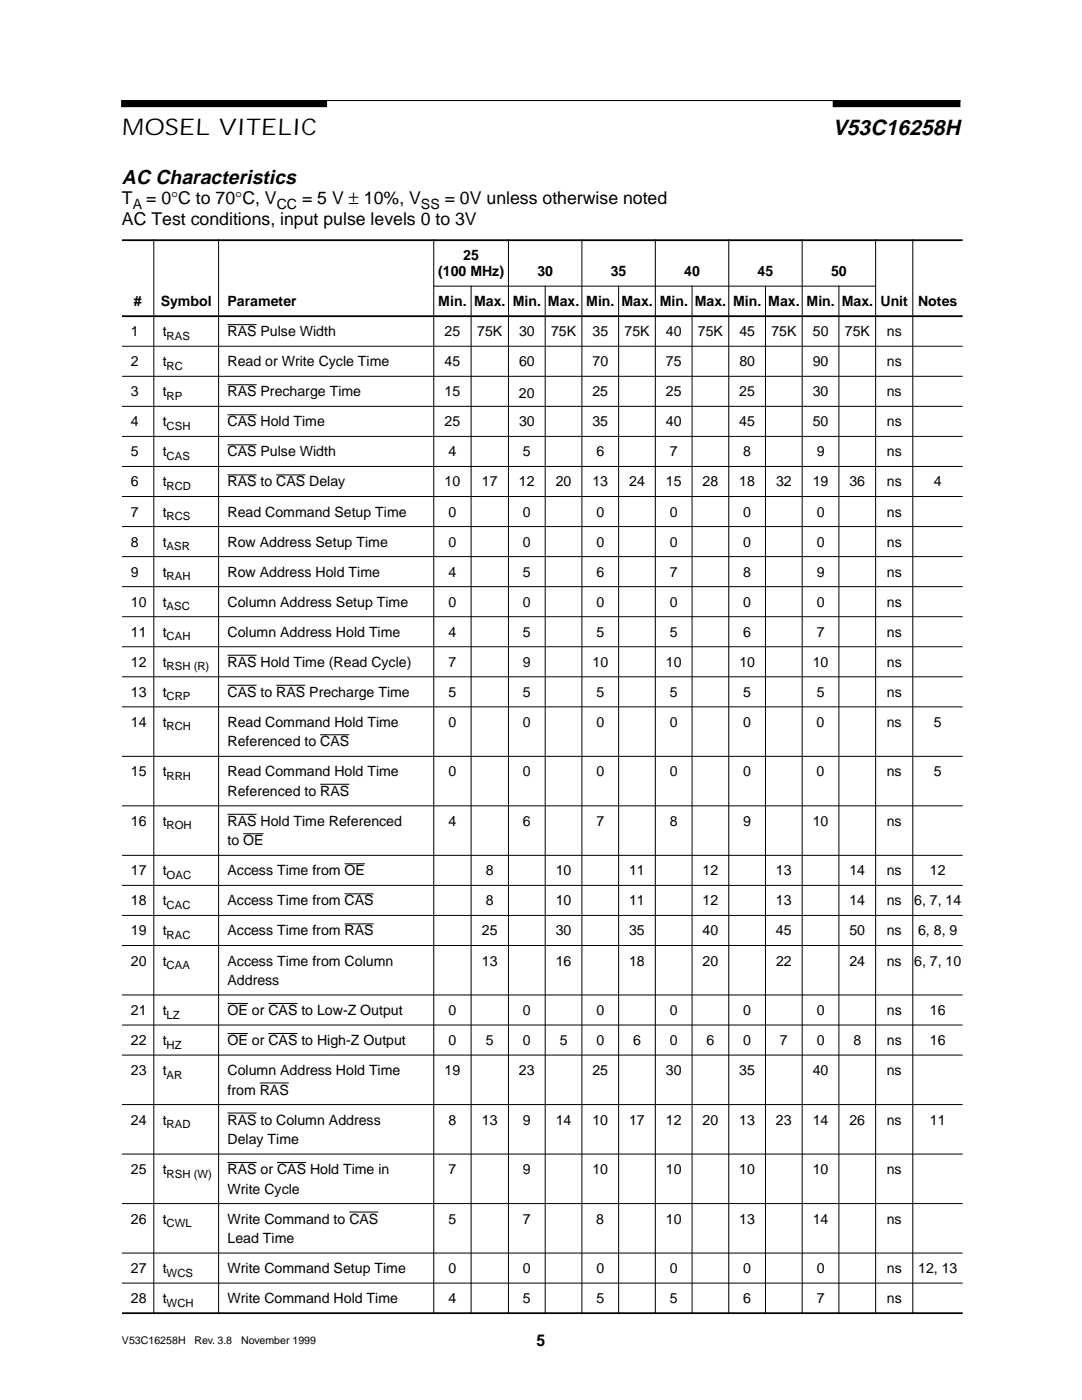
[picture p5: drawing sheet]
<svg xmlns="http://www.w3.org/2000/svg" width="216mm" height="279mm" viewBox="0 0 216 279" stroke-linecap="round" stroke-linejoin="round" font-family="sans-serif">
<defs><g id="words">
<text font-size="4.6" x="24.3" y="27">MOSEL VITELIC</text>
<text font-size="4.3" x="166.1" y="27">V53C16258H</text>
<text font-size="4" x="24.3" y="36.8">AC Characteristics</text>
<g font-size="3.5">
<text x="24.3" y="40.8">T</text>
<text x="29.2" y="40.8">= 0°C to 70°C, V</text>
<text x="60.3" y="40.8">= 5 V ± 10%, V</text>
<text x="88.7" y="40.8">= 0V unless otherwise noted</text>
<text x="24.3" y="45">AC Test conditions, input pulse levels 0 to 3V</text>
</g>
<text font-size="3.2" x="107.1" y="268.6">5</text>
<g font-size="2.8">
<text x="26.5" y="41.6">A</text>
<text x="55.2" y="41.6">CC</text>
<text x="84" y="41.6">SS</text>
<text x="92.4" y="51.9">25</text>
<text x="87.4" y="55.1">(100 MHz)</text>
<text x="107.2" y="55.1">30</text>
<text x="121.9" y="55.1">35</text>
<text x="136.5" y="55.1">40</text>
<text x="151.2" y="55.1">45</text>
<text x="165.8" y="55.1">50</text>
<text x="26.7" y="61.1">#</text>
<text x="32.1" y="61.1">Symbol</text>
<text x="45.4" y="61.1">Parameter</text>
<text x="87.5" y="61.1">Min.</text>
<text x="94.6" y="61.1">Max.</text>
<text x="102.3" y="61.1">Min.</text>
<text x="109.3" y="61.1">Max.</text>
<text x="117" y="61.1">Min.</text>
<text x="124" y="61.1">Max.</text>
<text x="131.6" y="61.1">Min.</text>
<text x="138.6" y="61.1">Max.</text>
<text x="146.3" y="61.1">Min.</text>
<text x="153.3" y="61.1">Max.</text>
<text x="160.9" y="61.1">Min.</text>
<text x="168" y="61.1">Max.</text>
<text x="175.7" y="61.1">Unit</text>
<text x="183.2" y="61.1">Notes</text>
<text x="26.1" y="67.1">1</text>
<text x="32.5" y="67.1">t</text>
<text x="45.4" y="67.1">RAS Pulse Width</text>
<text x="88.7" y="67.1">25</text>
<text x="95.2" y="67.1">75K</text>
<text x="103.6" y="67.1">30</text>
<text x="110" y="67.1">75K</text>
<text x="118.2" y="67.1">35</text>
<text x="124.6" y="67.1">75K</text>
<text x="132.9" y="67.1">40</text>
<text x="139.3" y="67.1">75K</text>
<text x="147.5" y="67.1">45</text>
<text x="153.9" y="67.1">75K</text>
<text x="162.2" y="67.1">50</text>
<text x="168.6" y="67.1">75K</text>
<text x="177" y="67.1">ns</text>
<text x="26.1" y="73.1">2</text>
<text x="32.5" y="73.1">t</text>
<text x="45.4" y="73.1">Read or Write Cycle Time</text>
<text x="88.7" y="73.1">45</text>
<text x="103.6" y="73.1">60</text>
<text x="118.2" y="73.1">70</text>
<text x="132.9" y="73.1">75</text>
<text x="147.5" y="73.1">80</text>
<text x="162.2" y="73.1">90</text>
<text x="177" y="73.1">ns</text>
<text x="26.1" y="79.1">3</text>
<text x="32.5" y="79.1">t</text>
<text x="45.4" y="79.1">RAS Precharge Time</text>
<text x="88.7" y="79.1">15</text>
<text x="103.6" y="79.3">20</text>
<text x="118.2" y="79.1">25</text>
<text x="132.9" y="79.1">25</text>
<text x="147.5" y="79.1">25</text>
<text x="162.2" y="79.1">30</text>
<text x="176.9" y="79.1">ns</text>
<text x="26.1" y="85.1">4</text>
<text x="32.5" y="85.1">t</text>
<text x="45.4" y="85.1">CAS Hold Time</text>
<text x="88.7" y="85.1">25</text>
<text x="103.6" y="85.1">30</text>
<text x="118.2" y="85.1">35</text>
<text x="132.9" y="85.1">40</text>
<text x="147.5" y="85.1">45</text>
<text x="162.2" y="85.1">50</text>
<text x="177" y="85.1">ns</text>
<text x="26.1" y="91.1">5</text>
<text x="32.5" y="91.1">t</text>
<text x="45.4" y="91.1">CAS Pulse Width</text>
<text x="89.5" y="91.1">4</text>
<text x="104.3" y="91.1">5</text>
<text x="119" y="91.1">6</text>
<text x="133.7" y="91.1">7</text>
<text x="148.3" y="91.1">8</text>
<text x="163" y="91.1">9</text>
<text x="177" y="91.1">ns</text>
<text x="26.1" y="97.1">6</text>
<text x="32.5" y="97.1">t</text>
<text x="45.4" y="97.1">RAS to CAS Delay</text>
<text x="88.7" y="97.1">10</text>
<text x="96.2" y="97.1">17</text>
<text x="103.6" y="97.1">12</text>
<text x="110.9" y="97.1">20</text>
<text x="118.2" y="97.1">13</text>
<text x="125.5" y="97.1">24</text>
<text x="132.9" y="97.1">15</text>
<text x="140.2" y="97.1">28</text>
<text x="147.5" y="97.1">18</text>
<text x="154.8" y="97.1">32</text>
<text x="162.2" y="97.1">19</text>
<text x="169.5" y="97.1">36</text>
<text x="177" y="97.1">ns</text>
<text x="186.3" y="97.1">4</text>
<text x="26.1" y="103.1">7</text>
<text x="32.5" y="103.1">t</text>
<text x="45.4" y="103.1">Read Command Setup Time</text>
<text x="89.5" y="103.1">0</text>
<text x="104.4" y="103.1">0</text>
<text x="119" y="103.1">0</text>
<text x="133.7" y="103.1">0</text>
<text x="148.3" y="103.1">0</text>
<text x="163" y="103.1">0</text>
<text x="177" y="103.1">ns</text>
<text x="26.1" y="109.1">8</text>
<text x="32.5" y="109.1">t</text>
<text x="45.4" y="109.1">Row Address Setup Time</text>
<text x="89.5" y="109.1">0</text>
<text x="104.4" y="109.1">0</text>
<text x="119" y="109.1">0</text>
<text x="133.7" y="109.1">0</text>
<text x="148.3" y="109.1">0</text>
<text x="163" y="109.1">0</text>
<text x="177" y="109.1">ns</text>
<text x="26.1" y="115.1">9</text>
<text x="32.5" y="115.1">t</text>
<text x="45.4" y="115.1">Row Address Hold Time</text>
<text x="89.5" y="115.1">4</text>
<text x="104.4" y="115.1">5</text>
<text x="119" y="115.1">6</text>
<text x="133.7" y="115.1">7</text>
<text x="148.3" y="115.1">8</text>
<text x="163" y="115.1">9</text>
<text x="177" y="115.1">ns</text>
<text x="26.1" y="121.1">10</text>
<text x="32.5" y="121.1">t</text>
<text x="45.4" y="121.1">Column Address Setup Time</text>
<text x="89.5" y="121.1">0</text>
<text x="104.4" y="121.1">0</text>
<text x="119" y="121.1">0</text>
<text x="133.7" y="121.1">0</text>
<text x="148.3" y="121.1">0</text>
<text x="163" y="121.1">0</text>
<text x="177" y="121.1">ns</text>
<text x="26.1" y="127.1">11</text>
<text x="32.5" y="127.1">t</text>
<text x="45.4" y="127.1">Column Address Hold Time</text>
<text x="89.5" y="127.1">4</text>
<text x="104.4" y="127.1">5</text>
<text x="119" y="127.1">5</text>
<text x="133.7" y="127.1">5</text>
<text x="148.3" y="127.1">6</text>
<text x="163" y="127.1">7</text>
<text x="177" y="127.1">ns</text>
<text x="26.1" y="133.1">12</text>
<text x="32.5" y="133.1">t</text>
<text x="45.4" y="133.1">RAS Hold Time (Read Cycle)</text>
<text x="89.5" y="133.1">7</text>
<text x="104.4" y="133.1">9</text>
<text x="118.2" y="133.1">10</text>
<text x="132.9" y="133.1">10</text>
<text x="147.5" y="133.1">10</text>
<text x="162.2" y="133.1">10</text>
<text x="177" y="133.1">ns</text>
<text x="26.1" y="139.1">13</text>
<text x="32.5" y="139.1">t</text>
<text x="45.4" y="139.1">CAS to RAS Precharge Time</text>
<text x="89.5" y="139.1">5</text>
<text x="104.3" y="139.1">5</text>
<text x="119" y="139.1">5</text>
<text x="133.7" y="139.1">5</text>
<text x="148.3" y="139.1">5</text>
<text x="163" y="139.1">5</text>
<text x="177" y="139.1">ns</text>
<text x="26.1" y="145.1">14</text>
<text x="32.5" y="145.1">t</text>
<text x="45.4" y="145.1">Read Command Hold Time</text>
<text x="45.4" y="148.9">Referenced to CAS</text>
<text x="89.5" y="145.1">0</text>
<text x="104.3" y="145.1">0</text>
<text x="119" y="145.1">0</text>
<text x="133.6" y="145.1">0</text>
<text x="148.3" y="145.1">0</text>
<text x="163" y="145.1">0</text>
<text x="176.9" y="145.1">ns</text>
<text x="186.3" y="145.1">5</text>
<text x="26.1" y="154.9">15</text>
<text x="32.5" y="154.9">t</text>
<text x="45.4" y="154.9">Read Command Hold Time</text>
<text x="89.5" y="154.9">0</text>
<text x="104.3" y="154.9">0</text>
<text x="119" y="154.9">0</text>
<text x="133.6" y="154.9">0</text>
<text x="148.3" y="154.9">0</text>
<text x="163" y="154.9">0</text>
<text x="176.9" y="154.9">ns</text>
<text x="186.3" y="154.9">5</text>
<text x="45.4" y="158.8">Referenced to RAS</text>
<text x="26.1" y="164.8">16</text>
<text x="32.5" y="164.8">t</text>
<text x="45.4" y="164.8">RAS Hold Time Referenced</text>
<text x="89.5" y="164.8">4</text>
<text x="104.3" y="164.8">6</text>
<text x="119" y="164.8">7</text>
<text x="133.6" y="164.8">8</text>
<text x="148.3" y="164.8">9</text>
<text x="162.2" y="164.8">10</text>
<text x="176.9" y="164.8">ns</text>
<text x="45.4" y="168.7">to OE</text>
<text x="26.1" y="174.7">17</text>
<text x="32.5" y="174.7">t</text>
<text x="45.4" y="174.7">Access Time from OE</text>
<text x="96.9" y="174.7">8</text>
<text x="110.9" y="174.7">10</text>
<text x="125.5" y="174.7">11</text>
<text x="140.2" y="174.7">12</text>
<text x="154.8" y="174.7">13</text>
<text x="169.5" y="174.7">14</text>
<text x="176.9" y="174.7">ns</text>
<text x="185.6" y="174.7">12</text>
<text x="26.1" y="180.7">18</text>
<text x="32.5" y="180.7">t</text>
<text x="45.4" y="180.7">Access Time from CAS</text>
<text x="96.9" y="180.7">8</text>
<text x="110.9" y="180.7">10</text>
<text x="125.5" y="180.7">11</text>
<text x="140.2" y="180.7">12</text>
<text x="154.8" y="180.7">13</text>
<text x="169.5" y="180.7">14</text>
<text x="176.9" y="180.7">ns</text>
<text x="182.4" y="180.7">6, 7, 14</text>
<text x="26.1" y="186.7">19</text>
<text x="32.5" y="186.7">t</text>
<text x="45.4" y="186.7">Access Time from RAS</text>
<text x="96.2" y="186.7">25</text>
<text x="110.9" y="186.7">30</text>
<text x="125.5" y="186.7">35</text>
<text x="140.2" y="186.7">40</text>
<text x="154.8" y="186.7">45</text>
<text x="169.5" y="186.7">50</text>
<text x="176.9" y="186.7">ns</text>
<text x="183.2" y="186.7">6, 8, 9</text>
<text x="26.1" y="192.7">20</text>
<text x="32.5" y="192.7">t</text>
<text x="45.4" y="192.7">Access Time from Column</text>
<text x="45.4" y="196.6">Address</text>
<text x="96.2" y="192.7">13</text>
<text x="110.9" y="192.7">16</text>
<text x="125.5" y="192.7">18</text>
<text x="140.2" y="192.7">20</text>
<text x="154.8" y="192.7">22</text>
<text x="169.5" y="192.7">24</text>
<text x="176.9" y="192.7">ns</text>
<text x="182.4" y="192.7">6, 7, 10</text>
<text x="26.1" y="202.6">21</text>
<text x="32.5" y="202.6">t</text>
<text x="45.4" y="202.6">OE or CAS to Low-Z Output</text>
<text x="89.5" y="202.6">0</text>
<text x="104.4" y="202.6">0</text>
<text x="119" y="202.6">0</text>
<text x="133.7" y="202.6">0</text>
<text x="148.3" y="202.6">0</text>
<text x="163" y="202.6">0</text>
<text x="177" y="202.6">ns</text>
<text x="185.6" y="202.6">16</text>
<text x="26.1" y="208.6">22</text>
<text x="32.5" y="208.6">t</text>
<text x="45.4" y="208.6">OE or CAS to High-Z Output</text>
<text x="89.5" y="208.6">0</text>
<text x="97" y="208.6">5</text>
<text x="104.4" y="208.6">0</text>
<text x="111.7" y="208.6">5</text>
<text x="119" y="208.6">0</text>
<text x="126.3" y="208.6">6</text>
<text x="133.7" y="208.6">0</text>
<text x="141" y="208.6">6</text>
<text x="148.3" y="208.6">0</text>
<text x="155.6" y="208.6">7</text>
<text x="163" y="208.6">0</text>
<text x="170.3" y="208.6">8</text>
<text x="177" y="208.6">ns</text>
<text x="185.6" y="208.6">16</text>
<text x="26.1" y="214.6">23</text>
<text x="32.5" y="214.6">t</text>
<text x="45.4" y="214.6">Column Address Hold Time</text>
<text x="88.7" y="214.6">19</text>
<text x="103.6" y="214.6">23</text>
<text x="118.2" y="214.6">25</text>
<text x="132.9" y="214.6">30</text>
<text x="147.5" y="214.6">35</text>
<text x="162.2" y="214.6">40</text>
<text x="176.9" y="214.6">ns</text>
<text x="45.4" y="218.4">from RAS</text>
<text x="26.1" y="224.4">24</text>
<text x="32.5" y="224.4">t</text>
<text x="45.4" y="224.4">RAS to Column Address</text>
<text x="89.5" y="224.4">8</text>
<text x="96.2" y="224.4">13</text>
<text x="104.3" y="224.4">9</text>
<text x="110.9" y="224.4">14</text>
<text x="118.2" y="224.4">10</text>
<text x="125.5" y="224.4">17</text>
<text x="132.9" y="224.4">12</text>
<text x="140.2" y="224.4">20</text>
<text x="147.5" y="224.4">13</text>
<text x="154.8" y="224.4">23</text>
<text x="162.2" y="224.4">14</text>
<text x="169.5" y="224.4">26</text>
<text x="176.9" y="224.4">ns</text>
<text x="185.6" y="224.4">11</text>
<text x="45.4" y="228.3">Delay Time</text>
<text x="26.1" y="234.3">25</text>
<text x="32.5" y="234.3">t</text>
<text x="45.4" y="238.2">Write Cycle</text>
<text x="45.4" y="234.3">RAS or CAS Hold Time in</text>
<text x="89.5" y="234.3">7</text>
<text x="104.3" y="234.3">9</text>
<text x="118.2" y="234.3">10</text>
<text x="132.9" y="234.3">10</text>
<text x="147.5" y="234.3">10</text>
<text x="162.2" y="234.3">10</text>
<text x="176.9" y="234.3">ns</text>
<text x="26.1" y="244.2">26</text>
<text x="32.5" y="244.2">t</text>
<text x="45.4" y="244.2">Write Command to CAS</text>
<text x="89.5" y="244.2">5</text>
<text x="104.3" y="244.2">7</text>
<text x="119" y="244.2">8</text>
<text x="132.9" y="244.2">10</text>
<text x="147.5" y="244.2">13</text>
<text x="162.2" y="244.2">14</text>
<text x="176.9" y="244.2">ns</text>
<text x="45.4" y="248.1">Lead Time</text>
<text x="26.1" y="254.1">27</text>
<text x="32.5" y="254.1">t</text>
<text x="45.4" y="254.1">Write Command Setup Time</text>
<text x="89.5" y="254.1">0</text>
<text x="104.4" y="254.1">0</text>
<text x="119" y="254.1">0</text>
<text x="133.7" y="254.1">0</text>
<text x="148.3" y="254.1">0</text>
<text x="163" y="254.1">0</text>
<text x="177" y="254.1">ns</text>
<text x="183.2" y="254.1">12, 13</text>
<text x="26.1" y="260.1">28</text>
<text x="32.5" y="260.1">t</text>
<text x="45.4" y="260.1">Write Command Hold Time</text>
<text x="89.5" y="260.1">4</text>
<text x="104.4" y="260.1">5</text>
<text x="119" y="260.1">5</text>
<text x="133.7" y="260.1">5</text>
<text x="148.3" y="260.1">6</text>
<text x="163" y="260.1">7</text>
<text x="177" y="260.1">ns</text>
</g>
<g font-size="2.3">
<text x="33.3" y="67.8">RAS</text>
<text x="33.3" y="73.8">RC</text>
<text x="33.3" y="79.8">RP</text>
<text x="33.3" y="85.8">CSH</text>
<text x="33.3" y="91.8">CAS</text>
<text x="33.3" y="97.8">RCD</text>
<text x="33.3" y="103.8">RCS</text>
<text x="33.3" y="109.8">ASR</text>
<text x="33.3" y="115.8">RAH</text>
<text x="33.3" y="121.8">ASC</text>
<text x="33.3" y="127.8">CAH</text>
<text x="33.3" y="133.8">RSH (R)</text>
<text x="33.3" y="139.8">CRP</text>
<text x="33.3" y="145.8">RCH</text>
<text x="33.3" y="155.7">RRH</text>
<text x="33.3" y="165.5">ROH</text>
<text x="33.3" y="175.4">OAC</text>
<text x="33.3" y="181.4">CAC</text>
<text x="33.3" y="187.4">RAC</text>
<text x="33.3" y="193.4">CAA</text>
<text x="33.3" y="203.3">LZ</text>
<text x="33.3" y="209.3">HZ</text>
<text x="33.3" y="215.3">AR</text>
<text x="33.3" y="225.1">RAD</text>
<text x="33.3" y="235">RSH (W)</text>
<text x="33.3" y="244.9">CWL</text>
<text x="33.3" y="254.8">WCS</text>
<text x="33.3" y="260.8">WCH</text>
</g>
<g font-size="2.1">
<text x="24.3" y="268.2">V53C16258H</text>
<text x="38.8" y="268.2">Rev. 3.8</text>
<text x="48.1" y="268.2">November 1999</text>
</g>
</g></defs>
<g fill="none" stroke="#000" stroke-width=".2">
<path d="M24.3 20.1h167.3M30.7 47.8v214.4M43.6 47.8v214.4M86.5 57.1h88.3M86.5 47.8v214.4M94 57v205.2M101.5 47.8v214.4M108.8 57v205.2M116.1 47.8v214.4M123.4 57v205.2M130.8 47.8v214.4M138.1 57v205.2"/>
<path d="M145.4 47.8v214.4M152.7 57v205.2M160.1 47.8v214.4M167.4 57v205.2M174.7 47.8v214.4M182.1 47.8v214.4M24.3 69.1h167.8M24.3 75.1h167.8M45.4 64.8h5.8M45.4 76.8h5.8M24.3 81.1h167.8M24.3 87.1h167.8"/>
<path d="M24.3 93.1h167.8M24.3 99.1h167.8M45.4 82.8h5.8M45.4 88.8h5.8M45.4 94.8h5.8M55.1 94.8h5.8M24.3 105.1h167.8M24.3 111.1h167.8M24.3 117.1h167.8M24.3 123.1h167.8M24.3 129.1h167.8M24.3 135.1h167.8"/>
<path d="M45.4 130.8h5.8M45.4 136.8h5.8M55.1 136.8h5.8M24.3 141.1h167.8M24.3 150.9h167.8M63.9 146.6h5.8M63.9 156.5h5.8M24.3 160.8h167.8M24.3 170.7h167.8M24.3 176.7h167.8M45.4 162.5h5.8M48.5 166.4h4.1"/>
<path d="M68.8 172.4h4M68.8 178.4h5.8M24.3 182.7h167.8M24.3 188.7h167.8M24.3 198.6h167.8M68.8 184.4h5.8M24.3 204.6h167.8M24.3 210.6h167.8M45.4 200.3h4.1M45.4 206.3h4.1M51.8 216.1h5.8M53.6 200.3h5.8"/>
<path d="M53.6 206.3h5.8M24.3 220.4h167.8M24.3 230.3h167.8M45.4 222.1h5.8M45.4 232h5.8M55.3 232h5.8M24.3 240.2h167.8M24.3 250.1h167.8M24.3 256.1h167.8M69.7 241.9h5.8"/>
</g>
<path d="M24.9 20.7h39.7" fill="none" stroke="#000" stroke-width="1.4"/>
<path d="M166.2 20.7h25.4" fill="none" stroke="#000" stroke-width="1.4" stroke-linecap="butt"/>
<path d="M24.3 47.9h167.8M24.3 63.1h167.8M24.3 262.1h167.8" fill="none" stroke="#000" stroke-width=".35"/>
<use href="#words"/>
</svg>
